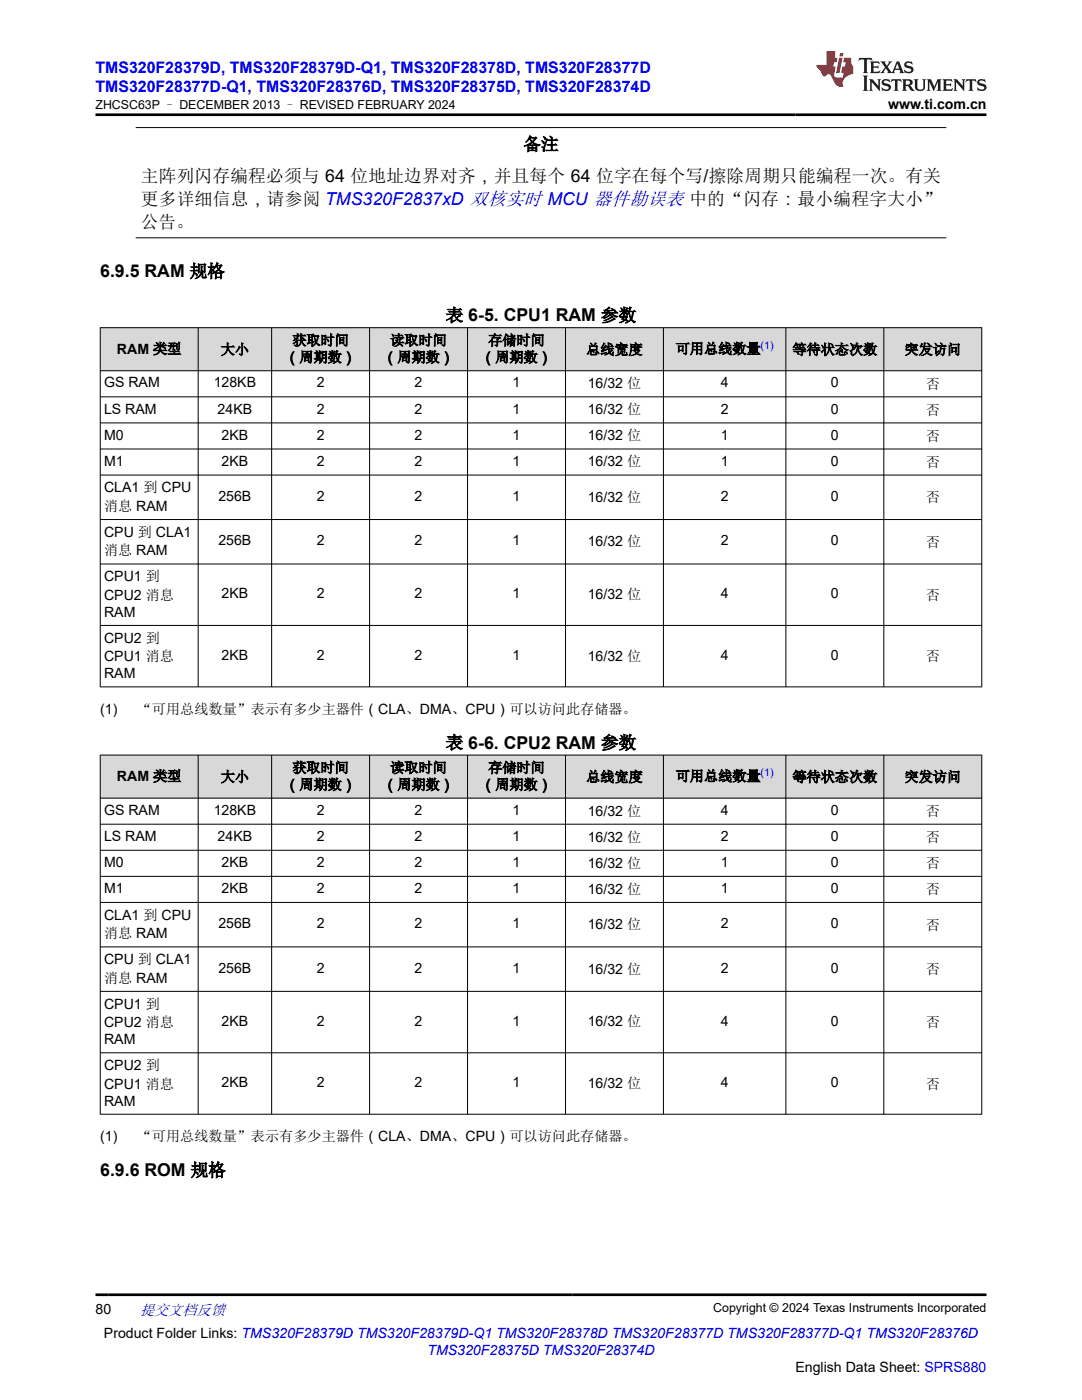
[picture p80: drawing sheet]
<svg xmlns="http://www.w3.org/2000/svg" width="216mm" height="279mm" viewBox="0 0 216 279" stroke-linecap="round" stroke-linejoin="round" font-family="sans-serif">
<defs><g id="words">
<g font-size="3.5">
<text x="104.4" y="30">备注</text>
<text x="28.1" y="36.3">主阵列闪存编程必须与 64 位地址边界对齐，并且每个 64 位字在每个写/擦除周期只能编程一次。有关</text>
<text x="28.1" y="40.9">更多详细信息，请参阅 TMS320F2837xD 双核实时 MCU 器件勘误表 中的“闪存：最小编程字大小”</text>
<text x="28.1" y="45.5">公告。</text>
<text x="20" y="55.3">6.9.5 RAM 规格</text>
<text x="88.9" y="64.1">表 6-5. CPU1 RAM 参数</text>
<text x="88.9" y="149.4">表 6-6. CPU2 RAM 参数</text>
<text x="20" y="234.7">6.9.6 ROM 规格</text>
</g>
<g font-size="3.2" fill="#00f">
<text x="19.1" y="14.5">TMS320F28379D, TMS320F28379D-Q1, TMS320F28378D, TMS320F28377D</text>
<text x="19.1" y="18.3">TMS320F28377D-Q1, TMS320F28376D, TMS320F28375D, TMS320F28374D</text>
</g>
<text font-size="3" fill="#00f" x="27.9" y="262.4">提交文档反馈</text>
<g font-size="2.8">
<text x="177.2" y="21.7">www.ti.com.cn</text>
<text x="23.3" y="70.6">RAM 类型</text>
<text x="44.1" y="70.7">大小</text>
<text x="58.3" y="68.9">获取时间</text>
<text x="77.9" y="68.9">读取时间</text>
<text x="97.4" y="68.9">存储时间</text>
<text x="117" y="70.7">总线宽度</text>
<text x="134.8" y="70.6">可用总线数量</text>
<text x="158.1" y="70.7">等待状态次数</text>
<text x="180.5" y="70.7">突发访问</text>
<text x="20.8" y="77.3">GS RAM</text>
<text x="42.6" y="77.3">128KB</text>
<text x="56.9" y="72.3">（周期数）</text>
<text x="63.2" y="77.3">2</text>
<text x="76.5" y="72.3">（周期数）</text>
<text x="82.7" y="77.3">2</text>
<text x="96" y="72.3">（周期数）</text>
<text x="102.3" y="77.3">1</text>
<text x="117.3" y="77.5">16/32 位</text>
<text x="143.8" y="77.3">4</text>
<text x="165.8" y="77.3">0</text>
<text x="184.7" y="77.6">否</text>
<text x="20.8" y="82.5">LS RAM</text>
<text x="43.4" y="82.5">24KB</text>
<text x="63.2" y="82.5">2</text>
<text x="82.7" y="82.5">2</text>
<text x="102.3" y="82.5">1</text>
<text x="117.3" y="82.7">16/32 位</text>
<text x="143.8" y="82.5">2</text>
<text x="165.8" y="82.5">0</text>
<text x="184.7" y="82.8">否</text>
<text x="20.8" y="87.7">M0</text>
<text x="44.2" y="87.7">2KB</text>
<text x="63.2" y="87.7">2</text>
<text x="82.7" y="87.7">2</text>
<text x="102.3" y="87.7">1</text>
<text x="117.3" y="87.9">16/32 位</text>
<text x="143.8" y="87.7">1</text>
<text x="165.8" y="87.7">0</text>
<text x="184.7" y="88">否</text>
<text x="20.8" y="92.9">M1</text>
<text x="44.2" y="92.9">2KB</text>
<text x="63.2" y="92.9">2</text>
<text x="82.7" y="92.9">2</text>
<text x="102.3" y="92.9">1</text>
<text x="117.3" y="93.1">16/32 位</text>
<text x="143.8" y="92.9">1</text>
<text x="165.8" y="92.9">0</text>
<text x="184.7" y="93.2">否</text>
<text x="20.8" y="98.3">CLA1 到 CPU</text>
<text x="20.8" y="102">消息 RAM</text>
<text x="43.6" y="100">256B</text>
<text x="63.2" y="100">2</text>
<text x="82.7" y="100">2</text>
<text x="102.3" y="100">1</text>
<text x="117.3" y="100.1">16/32 位</text>
<text x="143.8" y="100">2</text>
<text x="165.8" y="100">0</text>
<text x="184.7" y="100.3">否</text>
<text x="20.8" y="107.2">CPU 到 CLA1</text>
<text x="20.8" y="110.8">消息 RAM</text>
<text x="43.6" y="108.9">256B</text>
<text x="63.2" y="108.9">2</text>
<text x="82.7" y="108.9">2</text>
<text x="102.3" y="108.9">1</text>
<text x="117.3" y="109">16/32 位</text>
<text x="143.8" y="108.9">2</text>
<text x="165.8" y="108.9">0</text>
<text x="184.7" y="109.1">否</text>
<text x="20.8" y="116">CPU1 到</text>
<text x="20.8" y="119.7">CPU2 消息</text>
<text x="44.2" y="119.4">2KB</text>
<text x="63.2" y="119.4">2</text>
<text x="82.7" y="119.4">2</text>
<text x="102.3" y="119.4">1</text>
<text x="117.3" y="119.6">16/32 位</text>
<text x="143.8" y="119.4">4</text>
<text x="165.8" y="119.4">0</text>
<text x="184.7" y="119.7">否</text>
<text x="20.8" y="123.1">RAM</text>
<text x="20.8" y="128.3">CPU2 到</text>
<text x="20.8" y="132">CPU1 消息</text>
<text x="44.2" y="131.7">2KB</text>
<text x="63.2" y="131.7">2</text>
<text x="82.7" y="131.7">2</text>
<text x="102.3" y="131.7">1</text>
<text x="117.3" y="131.8">16/32 位</text>
<text x="143.8" y="131.7">4</text>
<text x="165.8" y="131.7">0</text>
<text x="184.7" y="132">否</text>
<text x="20.8" y="135.4">RAM</text>
<text x="20" y="142.4">(1)</text>
<text x="27.5" y="142.4">“可用总线数量”表示有多少主器件（CLA、DMA、CPU）可以访问此存储器。</text>
<text x="23.3" y="155.9">RAM 类型</text>
<text x="58.3" y="154.2">获取时间</text>
<text x="77.9" y="154.2">读取时间</text>
<text x="97.4" y="154.2">存储时间</text>
<text x="134.8" y="155.9">可用总线数量</text>
<text x="44.1" y="156">大小</text>
<text x="56.9" y="157.6">（周期数）</text>
<text x="76.5" y="157.6">（周期数）</text>
<text x="96" y="157.6">（周期数）</text>
<text x="117" y="156">总线宽度</text>
<text x="158.1" y="156">等待状态次数</text>
<text x="180.5" y="156">突发访问</text>
<text x="20.8" y="162.6">GS RAM</text>
<text x="20.8" y="167.8">LS RAM</text>
<text x="42.6" y="162.6">128KB</text>
<text x="43.4" y="167.8">24KB</text>
<text x="63.2" y="162.6">2</text>
<text x="63.2" y="167.8">2</text>
<text x="82.7" y="162.6">2</text>
<text x="82.7" y="167.8">2</text>
<text x="102.3" y="162.6">1</text>
<text x="102.3" y="167.8">1</text>
<text x="117.3" y="162.8">16/32 位</text>
<text x="117.3" y="168">16/32 位</text>
<text x="143.8" y="162.6">4</text>
<text x="143.8" y="167.8">2</text>
<text x="165.8" y="162.6">0</text>
<text x="165.8" y="167.8">0</text>
<text x="184.7" y="162.9">否</text>
<text x="20.8" y="173">M0</text>
<text x="44.2" y="173">2KB</text>
<text x="63.2" y="173">2</text>
<text x="82.7" y="173">2</text>
<text x="102.3" y="173">1</text>
<text x="117.3" y="173.2">16/32 位</text>
<text x="143.8" y="173">1</text>
<text x="165.8" y="173">0</text>
<text x="184.7" y="168.1">否</text>
<text x="184.7" y="173.3">否</text>
<text x="20.8" y="178.2">M1</text>
<text x="44.2" y="178.2">2KB</text>
<text x="63.2" y="178.2">2</text>
<text x="82.7" y="178.2">2</text>
<text x="102.3" y="178.2">1</text>
<text x="117.3" y="178.4">16/32 位</text>
<text x="143.8" y="178.2">1</text>
<text x="165.8" y="178.2">0</text>
<text x="184.7" y="178.5">否</text>
<text x="20.8" y="183.6">CLA1 到 CPU</text>
<text x="43.6" y="185.3">256B</text>
<text x="63.2" y="185.3">2</text>
<text x="82.7" y="185.3">2</text>
<text x="102.3" y="185.3">1</text>
<text x="117.3" y="185.4">16/32 位</text>
<text x="143.8" y="185.3">2</text>
<text x="165.8" y="185.3">0</text>
<text x="184.7" y="185.6">否</text>
<text x="20.8" y="187.2">消息 RAM</text>
<text x="20.8" y="192.4">CPU 到 CLA1</text>
<text x="20.8" y="196.1">消息 RAM</text>
<text x="43.6" y="194.1">256B</text>
<text x="63.2" y="194.1">2</text>
<text x="82.7" y="194.1">2</text>
<text x="102.3" y="194.1">1</text>
<text x="117.3" y="194.3">16/32 位</text>
<text x="143.8" y="194.1">2</text>
<text x="165.8" y="194.1">0</text>
<text x="184.7" y="194.4">否</text>
<text x="20.8" y="201.3">CPU1 到</text>
<text x="20.8" y="205">CPU2 消息</text>
<text x="20.8" y="208.4">RAM</text>
<text x="44.2" y="204.7">2KB</text>
<text x="63.2" y="204.7">2</text>
<text x="82.7" y="204.7">2</text>
<text x="102.3" y="204.7">1</text>
<text x="117.3" y="204.9">16/32 位</text>
<text x="143.8" y="204.7">4</text>
<text x="165.8" y="204.7">0</text>
<text x="184.7" y="205">否</text>
<text x="20.8" y="213.6">CPU2 到</text>
<text x="20.8" y="217.3">CPU1 消息</text>
<text x="20.8" y="220.6">RAM</text>
<text x="44.2" y="217">2KB</text>
<text x="63.2" y="217">2</text>
<text x="82.7" y="217">2</text>
<text x="102.3" y="217">1</text>
<text x="117.3" y="217.1">16/32 位</text>
<text x="143.8" y="217">4</text>
<text x="165.8" y="217">0</text>
<text x="184.7" y="217.3">否</text>
<text x="20" y="227.7">(1)</text>
<text x="27.5" y="227.7">“可用总线数量”表示有多少主器件（CLA、DMA、CPU）可以访问此存储器。</text>
<text x="19.1" y="262.1">80</text>
<text x="20.7" y="266.9">Product Folder Links: TMS320F28379D TMS320F28379D-Q1 TMS320F28378D TMS320F28377D TMS320F28377D-Q1 TMS320F28376D</text>
<text x="158.7" y="273.7">English Data Sheet: SPRS880</text>
</g>
<text font-size="2.8" fill="#00f" x="85.3" y="270.3">TMS320F28375D TMS320F28374D</text>
<g font-size="2.5">
<text x="19.1" y="21.8">ZHCSC63P – DECEMBER 2013 – REVISED FEBRUARY 2024</text>
<text x="142.3" y="261.8">Copyright © 2024 Texas Instruments Incorporated</text>
</g>
<g font-size="2.1" fill="#00f">
<text x="151.8" y="69.6">(1)</text>
<text x="151.8" y="154.9">(1)</text>
</g>
</g></defs>
<path d="M27.1 25.5h161.7M27.1 47.5h161.7" fill="none" stroke="#000" stroke-width=".2"/>
<g fill="#d8d8d8">
<path d="M20 65.4h175.9v8.6h-175.9z" fill-rule="evenodd"/>
<path d="M20.1 65.5h19.4v8.4h-19.4z" fill-rule="evenodd"/>
<path d="M39.6 65.5h14.5v8.4h-14.5z" fill-rule="evenodd"/>
<path d="M54.3 65.5h19.4v8.4h-19.4z" fill-rule="evenodd"/>
<path d="M73.8 65.5h19.4v8.4h-19.4z" fill-rule="evenodd"/>
<path d="M93.4 65.5h19.4v8.4h-19.4z" fill-rule="evenodd"/>
<path d="M112.9 65.5h19.4v8.4h-19.4z" fill-rule="evenodd"/>
<path d="M132.4 65.5h24.3v8.4h-24.3z" fill-rule="evenodd"/>
<path d="M156.9 65.5h19.4v8.4h-19.4z" fill-rule="evenodd"/>
<path d="M176.4 65.5h19.4v8.4h-19.4z" fill-rule="evenodd"/>
</g>
<g fill="none" stroke="#000" stroke-width=".2">
<path d="M19.9 65.4h176.1M19.9 74h176.1M19.9 79.2h176.1M20 65.3v71.8M39.5 65.3v71.8M54.2 65.3v71.8M73.7 65.3v71.8M93.3 65.3v71.8M112.8 65.3v71.8M132.4 65.3v71.8M156.8 65.3v71.8M176.4 65.3v71.8"/>
<path d="M195.9 65.3v71.8M19.9 84.4h176.1M19.9 89.6h176.1M19.9 94.8h176.1M19.9 103.7h176.1M19.9 112.6h176.1M19.9 124.8h176.1M19.9 137.1h176.1"/>
</g>
<g fill="#d8d8d8">
<path d="M20 150.7h175.9v8.6h-175.9z" fill-rule="evenodd"/>
<path d="M20.1 150.8h19.4v8.4h-19.4z" fill-rule="evenodd"/>
<path d="M39.6 150.8h14.5v8.4h-14.5z" fill-rule="evenodd"/>
<path d="M54.3 150.8h19.4v8.4h-19.4z" fill-rule="evenodd"/>
<path d="M73.8 150.8h19.4v8.4h-19.4z" fill-rule="evenodd"/>
<path d="M93.4 150.8h19.4v8.4h-19.4z" fill-rule="evenodd"/>
<path d="M112.9 150.8h19.4v8.4h-19.4z" fill-rule="evenodd"/>
<path d="M132.4 150.8h24.3v8.4h-24.3z" fill-rule="evenodd"/>
<path d="M156.9 150.8h19.4v8.4h-19.4z" fill-rule="evenodd"/>
<path d="M176.4 150.8h19.4v8.4h-19.4z" fill-rule="evenodd"/>
</g>
<g fill="none" stroke="#000" stroke-width=".2">
<path d="M19.9 150.7h176.1M19.9 159.3h176.1M20 150.6v71.8M39.5 150.6v71.8M54.2 150.6v71.8M73.7 150.6v71.8M93.3 150.6v71.8M112.8 150.6v71.8M132.4 150.6v71.8M156.8 150.6v71.8M176.4 150.6v71.8M195.9 150.6v71.8"/>
<path d="M19.9 164.5h176.1M19.9 169.7h176.1M19.9 174.9h176.1M19.9 180.1h176.1M19.9 189h176.1M19.9 197.8h176.1M19.9 210.1h176.1M19.9 222.4h176.1"/>
</g>
<path d="M171.5 11.6l-.2 .5 .5-.2h.6v.1v2.2l-.2 .4h1l-.2-.4v-2.2v-.1h.5l.6 .2-.2-.5zM173.6 12.3l.2 .4v1.5l-.2 .4h1.9l.1-.6a1.08 1.08 0 0 1-1.3 .2v-.7h.6l.4 .2v-.7l-.4 .2h-.6v-.5l.2-.2a1 1 0 0 1 1 .3l-.1-.5zM175.7 12.3l.9 1.1-1 1.2h.9l-.2-.2 .5-.8 .4 .8-.2 .2h1.6l-.2-.2 .2-.5h.9l.1 .5-.1 .2h.9l-.2-.3-.8-2h-.5l-.9 2.2-.9-1.1 .9-1.1h-.8l.2 .2-.4 .6-.4-.6 .2-.2zM179 12.7l.4 1h-.7zM180.7 12.4a.65 .65 0 0 0-.2 .7 .65 .65 0 0 0 .6 .5l.6 .1 .1 .3a.79 .79 0 0 1-.7 .4 .79 .79 0 0 1-.7-.5l.1 .7 .2-.1a.93 .93 0 0 0 1.1 .1 .93 .93 0 0 0 .4-1 1.46 1.46 0 0 0-1.2-.6l-.1-.3a1.09 1.09 0 0 1 1.2 .2l-.2-.6-.1 .1-.5-.2zM172.2 15.1l.2 .4v2.2l-.2 .4h1l-.2-.4v-2.2l.2-.4zM173.4 15.8l.2 .4v1.5l-.2 .4h.8l-.3-.4 .1-1.3 1.6 1.8v-2l.2-.4h-.7l.1 .2 .1 1.1-1.2-1.3zM176.2 15.9a.65 .65 0 0 0-.2 .8 .65 .65 0 0 0 .6 .4l.6 .2 .1 .2a.79 .79 0 0 1-.7 .4 .79 .79 0 0 1-.7-.5l.1 .7 .2-.1a.93 .93 0 0 0 1.1 .1 .93 .93 0 0 0 .4-.9 1.46 1.46 0 0 0-1.2-.6l-.1-.4a1.09 1.09 0 0 1 1.2 .2l-.1-.6-.2 .1-.5-.1zM177.9 15.8l-.1 .6a.63 .63 0 0 1 .8-.3v1.6l-.3 .4h1l-.2-.4v-1.6a.66 .66 0 0 1 .8 .3l-.1-.6zM180 15.8l.2 .4v1.5l-.2 .4h1l-.2-.2-.1-.7h.5l.1 .2a.79 .79 0 0 0 1.2 .6l-1-.9a.61 .61 0 0 0 .6-.6 .61 .61 0 0 0-.5-.7zM180.8 16.1h.1a.47 .47 0 0 1 .5 .1 .47 .47 0 0 1 .1 .5l-.1 .1-.7 .1zM182.3 15.8l.2 .2a2.27 2.27 0 0 0 .4 2 1.04 1.04 0 0 0 1.7-.7v-1.3l.2-.2h-.8l.2 .4v1.1a.6 .6 0 0 1-.6 .6 .6 .6 0 0 1-.6-.6v-1.1l.3-.4zM184.9 15.8l.2 .4v1.5l-.2 .4h.8l-.3-.4v-1.4l.9 1.9 .9-1.9v1.4l-.3 .4h1l-.2-.4v-1.5l.2-.4h-.8l-.7 1.5-.6-1.5zM188.1 15.8l.2 .4v1.5l-.2 .4h1.9l.1-.6a1.09 1.09 0 0 1-1.3 .2v-.7h.6l.4 .2v-.6l-.4 .2h-.6v-.6l.2-.1a1.01 1.01 0 0 1 1 .3l-.1-.6zM190.2 15.8l.3 .4v1.5l-.3 .4h.8l-.2-.4v-1.3l1.6 1.8v-2l.2-.4h-.7l.2 .2v1.1l-1.2-1.3zM192.8 15.8l-.1 .6a.63 .63 0 0 1 .8-.3v1.6l-.3 .4h1l-.2-.4v-1.6a.66 .66 0 0 1 .8 .3l-.1-.6zM195.2 15.9a.65 .65 0 0 0-.2 .8 .65 .65 0 0 0 .6 .4l.6 .2 .2 .2a.79 .79 0 0 1-.7 .4 .79 .79 0 0 1-.7-.5l.1 .7 .2-.1a.93 .93 0 0 0 1 .1 .93 .93 0 0 0 .5-.9 1.46 1.46 0 0 0-1.3-.6v-.4a1.09 1.09 0 0 1 1.2 .2l-.2-.6-.2 .1-.5-.1z" fill="#231f20"/>
<path d="M164.9 10.2v2.8h-2l.1 .3 .8 1a.95 .95 0 0 0 1 .9 .59 .59 0 0 1 .5-.4 .59 .59 0 0 1 .5 .4l.4 .7a1.59 1.59 0 0 0 2.1 1.4 1.61 1.61 0 0 1 1-2.3l1-.3-.1-1.5a1.59 1.59 0 0 1-.3-1.7h-1.5l-.2 .9h.6l-.2 .9h-.5l-.2 1v.2l.4 .1-.1 .9h-.7a.73 .73 0 0 1-1-.7l.3-1.5h-.5l.1-.9h.5l.2-.9h-.5v-1.3zM167.4 11.5l-.6 3.1h.7l.6-3.1zM167.6 10.6l-.1 .6h.7l.1-.6z" fill="#ed1c24"/>
<path d="M19.1 22.9h177.8M19.1 258.4h177.8" fill="none" stroke="#000" stroke-width=".53"/>
<use href="#words"/>
</svg>
